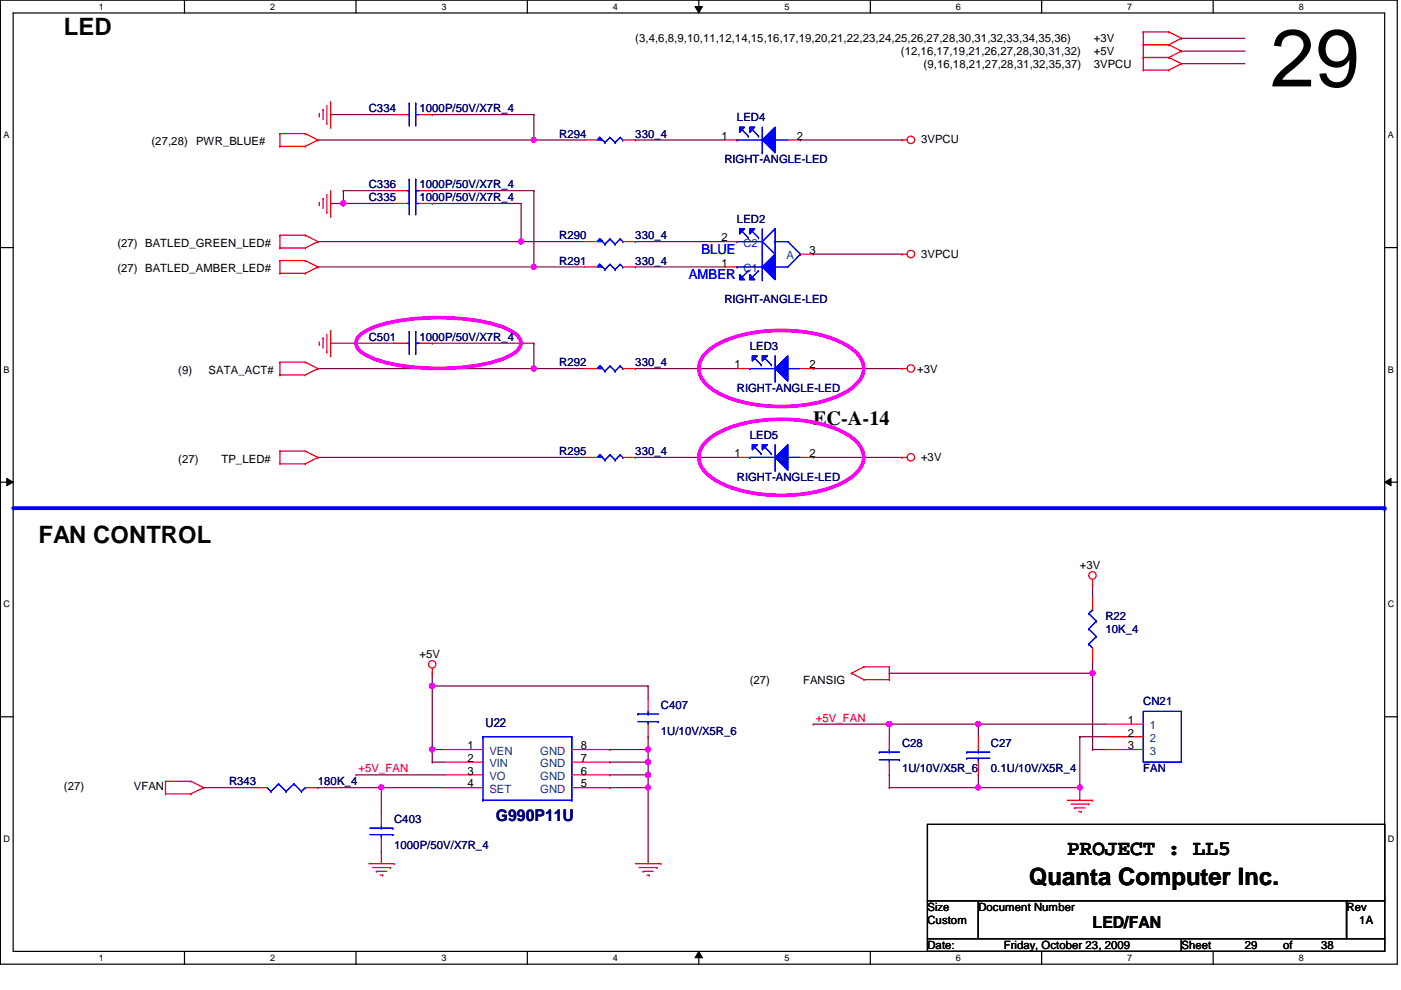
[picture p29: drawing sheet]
<svg xmlns="http://www.w3.org/2000/svg" width="297mm" height="210mm" viewBox="0 0 297 210" stroke-linecap="round" stroke-linejoin="round" font-family="sans-serif">
<defs><g id="words">
<text font-size="17.2" x="269.3" y="18.3">29</text>
<g font-size="5.1">
<text x="13.5" y="7.5">LED</text>
<text x="8.2" y="115.2">FAN CONTROL</text>
<text x="218.2" y="187.6">Quanta Computer Inc.</text>
</g>
<text font-size="4.6" x="226.3" y="181.3">PROJECT : LL5</text>
<text font-size="4.3" x="172.4" y="90.2">EC-A-14</text>
<text font-size="3.5" fill="#000080" x="105.1" y="174">G990P11U</text>
<text font-size="3.5" x="231.6" y="196.8">LED/FAN</text>
<g font-size="2.9" fill="#00f">
<text x="148.7" y="53.8">BLUE</text>
<text x="146" y="59.2">AMBER</text>
</g>
<text font-size="2.7" fill="#000080" x="103" y="154.1">U22</text>
<g font-size="2.4">
<text x="134.7" y="9">(3,4,6,8,9,10,11,12,14,15,16,17,19,20,21,22,23,24,25,26,27,28,30,31,32,33,34,35,36)</text>
<text x="191" y="11.7">(12,16,17,19,21,26,27,28,30,31,32)</text>
<text x="231.9" y="11.7">+5V</text>
<text x="231.9" y="9">+3V</text>
<text x="195.8" y="14.4">(9,16,18,21,27,28,31,32,35,37)</text>
<text x="231.9" y="14.4">3VPCU</text>
<text x="153" y="29.6">1</text>
<text x="168.9" y="29.6">2</text>
<text x="32.1" y="30.8">(27,28)</text>
<text x="41.6" y="30.8">PWR_BLUE#</text>
<text x="195.3" y="30.3">3VPCU</text>
<text x="24.9" y="52.3">(27) BATLED_GREEN_LED#</text>
<text x="153" y="51.2">2</text>
<text x="171.6" y="53.8">3</text>
<text x="24.9" y="57.7">(27) BATLED_AMBER_LED#</text>
<text x="153" y="56.6">1</text>
<text x="195.3" y="54.8">3VPCU</text>
<text x="37.8" y="79.2">(9)</text>
<text x="44.2" y="79.2">SATA_ACT#</text>
<text x="155.7" y="78.1">1</text>
<text x="171.6" y="78.1">2</text>
<text x="194.5" y="79">+3V</text>
<text x="37.8" y="98.1">(27)</text>
<text x="46.9" y="98.1">TP_LED#</text>
<text x="155.7" y="96.9">1</text>
<text x="171.6" y="96.9">2</text>
<text x="195.3" y="97.8">+3V</text>
<text x="228.9" y="120.7">+3V</text>
<text x="88.9" y="139.6">+5V</text>
<text x="159" y="144.9">(27)</text>
<text x="170.3" y="144.9">FANSIG</text>
<text x="239.1" y="153.5">1</text>
<text x="99.1" y="158.9">1</text>
<text x="99.1" y="161.5">2</text>
<text x="123.1" y="161.5">7</text>
<text x="123.1" y="158.9">8</text>
<text x="239.1" y="156.2">2</text>
<text x="239.1" y="158.9">3</text>
<text x="13.5" y="167.6">(27)</text>
<text x="28.4" y="167.6">VFAN</text>
<text x="99.1" y="164.3">3</text>
<text x="99.1" y="167">4</text>
<text x="123.1" y="167">5</text>
<text x="123.1" y="164.3">6</text>
<text x="196.6" y="195.8">Custom</text>
<text x="196.6" y="193.2">Size</text>
<text x="207.4" y="193.2">Document Number</text>
<text x="285.5" y="193.2">Rev</text>
<text x="288.2" y="195.8">1A</text>
<text x="196.6" y="201.2">Date:</text>
<text x="212.8" y="201.2">Friday, October 23, 2009</text>
<text x="250.5" y="201.2">Sheet</text>
<text x="263.9" y="201.2">29</text>
<text x="272" y="201.2">of</text>
<text x="280.1" y="201.2">38</text>
</g>
<g font-size="2.4" fill="#000080">
<text x="78.2" y="23.8">C334</text>
<text x="88.9" y="23.8">1000P/50V/X7R_4</text>
<text x="118.6" y="29.2">R294</text>
<text x="134.7" y="29.2">330_4</text>
<text x="156.2" y="25.7">LED4</text>
<text x="153.6" y="34.6">RIGHT-ANGLE-LED</text>
<text x="78.2" y="40">C336</text>
<text x="88.9" y="40">1000P/50V/X7R_4</text>
<text x="78.2" y="42.6">C335</text>
<text x="88.9" y="42.6">1000P/50V/X7R_4</text>
<text x="156.2" y="47.2">LED2</text>
<text x="118.6" y="50.7">R290</text>
<text x="134.7" y="50.7">330_4</text>
<text x="118.6" y="56.1">R291</text>
<text x="134.7" y="56.1">330_4</text>
<text x="153.6" y="64.2">RIGHT-ANGLE-LED</text>
<text x="78.2" y="72.3">C501</text>
<text x="88.9" y="72.3">1000P/50V/X7R_4</text>
<text x="118.6" y="77.6">R292</text>
<text x="134.7" y="77.6">330_4</text>
<text x="159" y="74.2">LED3</text>
<text x="156.2" y="83">RIGHT-ANGLE-LED</text>
<text x="159" y="93">LED5</text>
<text x="118.6" y="96.5">R295</text>
<text x="134.7" y="96.5">330_4</text>
<text x="156.2" y="101.9">RIGHT-ANGLE-LED</text>
<text x="234.4" y="131.5">R22</text>
<text x="234.4" y="134.2">10K_4</text>
<text x="242.4" y="149.5">CN21</text>
<text x="140.1" y="150.3">C407</text>
<text x="140.1" y="155.7">1U/10V/X5R_6</text>
<text x="191.3" y="158.4">C28</text>
<text x="210.1" y="158.4">C27</text>
<text x="48.6" y="166.5">R343</text>
<text x="67.4" y="166.5">180K_4</text>
<text x="191.3" y="163.8">1U/10V/X5R_6</text>
<text x="210.1" y="163.8">0.1U/10V/X5R_4</text>
<text x="242.4" y="163.8">FAN</text>
<text x="83.6" y="174.6">C403</text>
<text x="83.6" y="180">1000P/50V/X7R_4</text>
</g>
<g font-size="2.4" fill="#004080">
<text x="157.6" y="52.3">C2</text>
<text x="157.6" y="57.7">C1</text>
<text x="166.7" y="55">A</text>
<text x="243.8" y="154.6">1</text>
<text x="103.8" y="160">VEN</text>
<text x="114.6" y="160">GND</text>
<text x="243.8" y="157.3">2</text>
<text x="243.8" y="160">3</text>
<text x="103.8" y="162.7">VIN</text>
<text x="103.8" y="165.4">VO</text>
<text x="114.6" y="165.4">GND</text>
<text x="114.6" y="162.7">GND</text>
<text x="103.8" y="168.1">SET</text>
<text x="114.6" y="168.1">GND</text>
</g>
<g font-size="2.4" fill="#f00">
<text x="173" y="153">+5V_FAN</text>
<text x="76" y="163.7">+5V_FAN</text>
</g>
<g font-size="1.9">
<text x="21" y="2">1</text>
<text x="57.3" y="2">2</text>
<text x="93.6" y="2">3</text>
<text x="130" y="2">4</text>
<text x="166.3" y="2">5</text>
<text x="202.7" y="2">6</text>
<text x="239" y="2">7</text>
<text x="275.4" y="2">8</text>
<text x=".8" y="29.3">A</text>
<text x="294.3" y="29.3">A</text>
<text x=".8" y="79">B</text>
<text x="294.3" y="79">B</text>
<text x=".8" y="128.8">C</text>
<text x="294.3" y="128.8">C</text>
<text x=".8" y="178.5">D</text>
<text x="294.3" y="178.5">D</text>
<text x="21" y="203.7">1</text>
<text x="57.3" y="203.7">2</text>
<text x="93.6" y="203.7">3</text>
<text x="130" y="203.7">4</text>
<text x="166.3" y="203.7">5</text>
<text x="202.7" y="203.7">6</text>
<text x="239" y="203.7">7</text>
<text x="275.4" y="203.7">8</text>
</g>
</g></defs>
<path d="M.1 0h296.1v204.4h-296.1zM2.8 2.8h290.8v198.9h-290.8z" fill="none" stroke="#000" stroke-width=".25"/>
<g fill="#fff">
<path d="M21 .3h1v2.2h-1z"/>
<path d="M21 202h1v2.1h-1z"/>
</g>
<path d="M39.1 0v2.8M39.1 201.7v2.7" fill="none" stroke="#000" stroke-width=".25"/>
<g fill="#fff">
<path d="M57.3 .3h1v2.2h-1z"/>
<path d="M57.3 202h1v2.1h-1z"/>
</g>
<path d="M75.5 0v2.8M75.5 201.7v2.7" fill="none" stroke="#000" stroke-width=".25"/>
<g fill="#fff">
<path d="M93.6 .3h1.1v2.2h-1.1z"/>
<path d="M93.6 202h1.1v2.1h-1.1z"/>
</g>
<path d="M111.8 0v2.8M111.8 201.7v2.7" fill="none" stroke="#000" stroke-width=".25"/>
<g fill="#fff">
<path d="M130 .3h1v2.2h-1z"/>
<path d="M130 202h1v2.1h-1z"/>
</g>
<path d="M148.2 0v2.8M148.2 201.7v2.7" fill="none" stroke="#000" stroke-width=".25"/>
<path d="M147.4 1.4h1.5l-.7 1.4zM148.2 201.7l.7 1.4h-1.5z" fill="#000"/>
<path d="M147.4 1.4h1.5l-.7 1.4zM148.2 201.7l.7 1.4h-1.5z" fill="none" stroke="#000" stroke-width=".21"/>
<g fill="#fff">
<path d="M166.3 .3h1.1v2.2h-1.1z"/>
<path d="M166.3 202h1.1v2.1h-1.1z"/>
</g>
<path d="M184.5 0v2.8M184.5 201.7v2.7" fill="none" stroke="#000" stroke-width=".25"/>
<g fill="#fff">
<path d="M202.7 .3h1v2.2h-1z"/>
<path d="M202.7 202h1v2.1h-1z"/>
</g>
<path d="M220.8 0v2.8M220.8 201.7v2.7" fill="none" stroke="#000" stroke-width=".25"/>
<g fill="#fff">
<path d="M239 .3h1.1v2.2h-1.1z"/>
<path d="M239 202h1.1v2.1h-1.1z"/>
</g>
<path d="M257.2 0v2.8M257.2 201.7v2.7" fill="none" stroke="#000" stroke-width=".25"/>
<g fill="#fff">
<path d="M275.4 .3h1v2.2h-1z"/>
<path d="M275.4 202h1v2.1h-1z"/>
<path d="M.8 27.6h1.2v2.1h-1.2z"/>
<path d="M294.3 27.6h1.2v2.1h-1.2z"/>
<path d="M.8 77.3h1.2v2.2h-1.2z"/>
<path d="M294.3 77.3h1.2v2.2h-1.2z"/>
</g>
<path d="M.1 52.5h2.7M293.6 52.5h2.7" fill="none" stroke="#000" stroke-width=".25"/>
<g fill="#fff">
<path d="M.8 127.1h1.3v2.1h-1.3z"/>
<path d="M294.3 127.1h1.3v2.1h-1.3z"/>
</g>
<path d="M.1 102.2h2.7M293.6 102.2h2.7" fill="none" stroke="#000" stroke-width=".25"/>
<path d="M1.4 101.4l1.4 .8-1.4 .8zM293.6 102.2l1.3-.8v1.6z" fill="#000"/>
<path d="M1.4 101.4l1.4 .8-1.4 .8zM293.6 102.2l1.3-.8v1.6z" fill="none" stroke="#000" stroke-width=".21"/>
<g fill="#fff">
<path d="M.8 176.8h1.3v2.1h-1.3z"/>
<path d="M294.3 176.8h1.3v2.1h-1.3z"/>
</g>
<path d="M.1 152h2.7M293.6 152h2.7" fill="none" stroke="#000" stroke-width=".25"/>
<path d="M113.2 29.7h.1M113.2 29.7h10.7M134.7 29.7h.1M134.7 29.7h18.9" fill="none" stroke="#800040" stroke-width=".25"/>
<circle cx="113.1" cy="29.6" r=".52" fill="#f0f"/>
<circle cx="113.1" cy="29.6" r=".52" fill="none" stroke="#f0f" stroke-width=".25"/>
<g fill="none" stroke="#800040" stroke-width=".25">
<path d="M70.1 24.3h.1M70.1 24.3h13.5M91.6 24.3h.1M91.6 24.3h21.6M113.2 24.3h.1M113.2 24.3v5.4M67.4 56.6h.1M67.4 51.2h.1M67.4 56.6h45.8M67.4 51.2h56.5M70.1 43.1h.1M70.1 43.1h13.5"/>
<path d="M72.8 43.1h.1M91.6 43.1h.1M91.6 43.1h18.9v8.1M110.5 51.2h.1M134.7 51.2h.1M134.7 56.6h.1M134.7 56.6h18.9M134.7 51.2h18.9M172.4 53.9h.1M172.4 53.9h18.9M134.7 78.1h.1M134.7 78.1h21.5"/>
<path d="M172.4 78.1h.1M172.4 78.1h18.9"/>
</g>
<circle cx="110.5" cy="51.2" r=".54" fill="#f0f"/>
<circle cx="110.5" cy="51.2" r=".54" fill="none" stroke="#f0f" stroke-width=".25"/>
<path d="M91.6 40.4h.1M91.6 40.4h21.6M113.2 40.4h.1M113.2 56.6h.1M113.2 40.4v16.2M113.2 56.6h10.7" fill="none" stroke="#800040" stroke-width=".25"/>
<circle cx="113.1" cy="56.6" r=".52" fill="#f0f"/>
<circle cx="113.1" cy="56.6" r=".52" fill="none" stroke="#f0f" stroke-width=".25"/>
<path d="M72.8 40.4h.1M72.8 40.4h10.8M72.8 40.4v2.7" fill="none" stroke="#800040" stroke-width=".25"/>
<circle cx="72.8" cy="43.1" r=".52" fill="#f0f"/>
<circle cx="72.8" cy="43.1" r=".52" fill="none" stroke="#f0f" stroke-width=".25"/>
<g fill="none" stroke="#800040" stroke-width=".25">
<path d="M67.4 29.7h.1M67.4 29.7h45.8M169.7 29.7h.1M169.7 29.7h21.6M67.4 97h.1M67.4 97h56.5M134.7 97h.1M134.7 97h21.5M172.4 97h.1M172.4 97h18.9M188.5 142.7h.1M188.5 142.7h43.1"/>
<path d="M231.6 140.1h.1M231.6 142.7h.1M231.6 140.1v18.8M228.9 167h.1M228.9 167v2.7"/>
</g>
<circle cx="231.6" cy="142.7" r=".54" fill="#f0f"/>
<circle cx="231.6" cy="142.7" r=".54" fill="none" stroke="#f0f" stroke-width=".25"/>
<path d="M91.6 158.9h.1M91.6 158.9h2.7M75.5 164.3h.1M75.5 164.3h18.8M80.9 167h.1M80.9 167h13.4M80.9 167v5.4M91.6 161.6h.1M91.6 161.6h2.7" fill="none" stroke="#800040" stroke-width=".25"/>
<circle cx="80.9" cy="167" r=".51" fill="#f0f"/>
<circle cx="80.9" cy="167" r=".51" fill="none" stroke="#f0f" stroke-width=".25"/>
<path d="M129.3 158.9h.1M129.3 158.9h8.1M137.4 158.9h.1M137.4 158.9v2.7" fill="none" stroke="#800040" stroke-width=".25"/>
<circle cx="137.4" cy="158.9" r=".54" fill="#f0f"/>
<circle cx="137.4" cy="158.9" r=".54" fill="none" stroke="#f0f" stroke-width=".25"/>
<path d="M129.3 161.6h.1M129.3 161.6h8.1M137.4 161.6h.1M137.4 161.6v2.7" fill="none" stroke="#800040" stroke-width=".25"/>
<circle cx="137.4" cy="161.6" r=".52" fill="#f0f"/>
<circle cx="137.4" cy="161.6" r=".52" fill="none" stroke="#f0f" stroke-width=".25"/>
<path d="M129.3 164.3h.1M129.3 164.3h8.1M137.4 167h.1M137.4 167v16.1" fill="none" stroke="#800040" stroke-width=".25"/>
<circle cx="137.4" cy="167" r=".52" fill="#f0f"/>
<circle cx="137.4" cy="167" r=".52" fill="none" stroke="#f0f" stroke-width=".25"/>
<path d="M91.6 158.9h.1M91.6 158.9v2.7M129.3 167h.1M129.3 167h8.1" fill="none" stroke="#800040" stroke-width=".25"/>
<circle cx="91.6" cy="158.9" r=".54" fill="#f0f"/>
<circle cx="91.6" cy="158.9" r=".54" fill="none" stroke="#f0f" stroke-width=".25"/>
<path d="M91.6 145.5h.1M91.6 145.5h45.8M137.4 156.2h.1M137.4 156.2v2.7M228.9 156.2h.1M228.9 156.2h5.5" fill="none" stroke="#800040" stroke-width=".25"/>
<circle cx="91.6" cy="145.4" r=".54" fill="#f0f"/>
<circle cx="91.6" cy="145.4" r=".54" fill="none" stroke="#f0f" stroke-width=".25"/>
<g fill="none" stroke="#800040" stroke-width=".25">
<path d="M91.6 142.7h.1M91.6 142.7v2.8M137.4 145.5h.1M137.4 145.5v2.6M188.5 153.5h.1M188.5 153.5h18.9M207.4 153.5h.1M207.4 153.5v2.7M231.6 158.9h.1M231.6 158.9h2.8M43.2 167h.1M43.2 167h10.7"/>
<path d="M80.9 180.5h.1M80.9 180.5v2.6"/>
</g>
<circle cx="207.4" cy="153.5" r=".51" fill="#f0f"/>
<circle cx="207.4" cy="153.5" r=".51" fill="none" stroke="#f0f" stroke-width=".25"/>
<circle cx="188.5" cy="153.5" r=".51" fill="#f0f"/>
<circle cx="188.5" cy="153.5" r=".51" fill="none" stroke="#f0f" stroke-width=".25"/>
<path d="M207.4 164.3h.1M207.4 167h.1M207.4 164.3v2.7M207.4 167h21.5" fill="none" stroke="#800040" stroke-width=".25"/>
<circle cx="228.9" cy="167" r=".51" fill="#f0f"/>
<circle cx="228.9" cy="167" r=".51" fill="none" stroke="#f0f" stroke-width=".25"/>
<circle cx="207.4" cy="167" r=".51" fill="#f0f"/>
<circle cx="207.4" cy="167" r=".51" fill="none" stroke="#f0f" stroke-width=".25"/>
<path d="M172.4 153.5h.1M172.4 153.5h16.1M188.5 153.5h.1M188.5 153.5v2.7M228.9 156.2h.1M228.9 156.2v10.8" fill="none" stroke="#800040" stroke-width=".25"/>
<circle cx="188.5" cy="153.5" r=".51" fill="#f0f"/>
<circle cx="188.5" cy="153.5" r=".51" fill="none" stroke="#f0f" stroke-width=".25"/>
<path d="M231.6 123.9h.1M231.6 123.9v2.7M91.6 145.5h.1M91.6 145.5v13.4M207.4 153.5h.1M207.4 153.5h27M188.5 164.3h.1M188.5 164.3v2.7" fill="none" stroke="#800040" stroke-width=".25"/>
<circle cx="91.6" cy="145.4" r=".54" fill="#f0f"/>
<circle cx="91.6" cy="145.4" r=".54" fill="none" stroke="#f0f" stroke-width=".25"/>
<path d="M67.4 167h.1M67.4 167h13.5M137.4 164.3h.1M137.4 164.3v2.7" fill="none" stroke="#800040" stroke-width=".25"/>
<circle cx="137.4" cy="164.3" r=".54" fill="#f0f"/>
<circle cx="137.4" cy="164.3" r=".54" fill="none" stroke="#f0f" stroke-width=".25"/>
<path d="M113.2 78.1h.1M113.2 78.1h10.7M188.5 167h.1M188.5 167h18.9" fill="none" stroke="#800040" stroke-width=".25"/>
<circle cx="113.1" cy="78.1" r=".52" fill="#f0f"/>
<circle cx="113.1" cy="78.1" r=".52" fill="none" stroke="#f0f" stroke-width=".25"/>
<g fill="none" stroke="#800040" stroke-width=".25">
<path d="M250.5 10.8h.1M250.5 8.1h.1M250.5 13.5h.1M250.5 10.8h13.4M250.5 8.1h13.4M250.5 13.5h13.4M67.4 78.1h.1M70.1 72.8h.1M70.1 72.8h13.5M91.6 72.8h.1M91.6 72.8h21.6M113.2 72.8h.1"/>
<path d="M113.2 72.8v5.3h-45.8"/>
</g>
<g fill="none" stroke="#f00" stroke-width=".25">
<path d="M242.4 12.2h.1M242.4 9.5h.1M242.4 6.8h.1M242.4 14.9h.1M242.4 9.5h5.4M242.4 12.2h5.4M242.4 6.8v8.1M242.4 6.8h5.4M242.4 14.9h5.4M247.8 9.5h.1M247.8 12.2h.1M247.8 6.8h.1"/>
<path d="M247.8 14.9h.1M247.8 9.5l2.7 1.3M247.8 6.8l2.7 1.3M247.8 12.2l2.7 1.3M250.5 10.8h.1M250.5 8.1h.1M250.5 13.5h.1M250.5 10.8l-2.7 1.4M250.5 8.1l-2.7 1.4M250.5 13.5l-2.7 1.4M59.3 31h.1M59.3 28.3h.1"/>
<path d="M59.3 28.3v2.7M59.3 31h5.4M59.3 28.3h5.4M64.7 31h.1M64.7 28.3h.1M64.7 28.3l2.7 1.4M67.4 29.7h.1M67.4 29.7l-2.7 1.3M67.7 24.6h.1M67.7 24v.6M68.5 23.2h.1M68.5 23.2v2.2"/>
<path d="M69.3 26.2h.1M69.3 22.4v3.8M70.1 27h.1M70.1 21.6v5.4M191.3 29.7h.1M191.3 29.7h1M59.3 52.6h.1M59.3 49.9h.1M59.3 58h.1M59.3 55.2h.1M59.3 52.6h5.4M59.3 49.9v2.7"/>
<path d="M59.3 55.2v2.8M59.3 49.9h5.4M59.3 58h5.4M59.3 55.2h5.4M64.7 52.6h.1M64.7 49.9h.1M64.7 58h.1M64.7 55.2h.1M64.7 49.9l2.7 1.3M64.7 55.2l2.7 1.4M67.4 51.2h.1M67.4 56.6h.1"/>
<path d="M67.4 51.2l-2.7 1.4M67.4 56.6l-2.7 1.4M67.7 43.4h.1M67.7 42.9v.5M68.5 42.1h.1M68.5 42.1v2.1M69.3 45h.1M69.3 41.2v3.8M70.1 45.8h.1M70.1 40.4v5.4M191.3 53.9h.1M191.3 53.9h1"/>
<path d="M59.3 79.5h.1M59.3 76.8h.1M59.3 76.8v2.7M59.3 79.5h5.4M59.3 76.8h5.4M64.7 79.5h.1M64.7 76.8h.1M64.7 76.8l2.7 1.3M67.4 78.1h.1M67.4 78.1l-2.7 1.4M67.7 73h.1M67.7 72.5v.5"/>
<path d="M68.5 71.7h.1M68.5 71.7v2.1M69.3 74.6h.1M69.3 70.9v3.7M70.1 75.4h.1M70.1 70.1v5.3M191.3 78.1h.1M191.3 78.1h1M59.3 98.3h.1M59.3 95.6h.1M59.3 95.6v2.7M59.3 98.3h5.4"/>
<path d="M59.3 95.6h5.4M64.7 98.3h.1M64.7 95.6h.1M64.7 95.6l2.7 1.4M67.4 97h.1M67.4 97l-2.7 1.3M191.3 97h.1M191.3 97h1M231.6 123.9h.1M231.6 122.9v1M91.6 142.7h.1M91.6 141.7v1"/>
<path d="M180.5 142.7h.1M180.5 142.7l2.7 1.4M183.2 141.4h.1M183.2 144.1h.1M183.2 141.4l-2.7 1.3M183.2 141.4h5.3M183.2 144.1h5.3M188.5 141.4h.1M188.5 144.1h.1M188.5 141.4v2.7M35.1 168.3h.1M35.1 165.7h.1"/>
<path d="M35.1 168.3h5.4M35.1 165.7v2.6M35.1 165.7h5.4M40.5 168.3h.1M40.5 165.7h.1M40.5 165.7l2.7 1.3M43.2 167h.1M43.2 167l-2.7 1.3M226.3 169.7h5.3M227.1 170.5h3.7M227.9 171.3h.1M227.9 171.3h2.1"/>
<path d="M228.7 172.1h.5M229.2 172.1h.1M230.8 170.5h.1M231.6 169.7h.1M78.2 183.1h5.4M79 183.9h3.8M79.8 184.7h.1M79.8 184.7h2.2M80.6 185.5h.5M81.1 185.5h.1M82.8 183.9h.1M83.6 183.1h.1"/>
<path d="M134.7 183.1h5.4M135.5 183.9h3.8M136.4 184.7h.1M136.4 184.7h2.1M137.2 185.5h.5M137.7 185.5h.1M139.3 183.9h.1M140.1 183.1h.1"/>
<circle cx="193.1" cy="29.7" r=".8"/>
<circle cx="193.1" cy="53.9" r=".8"/>
<circle cx="193.1" cy="78.1" r=".8"/>
<circle cx="193.1" cy="97" r=".8"/>
<circle cx="231.6" cy="122" r=".79"/>
<circle cx="91.6" cy="140.9" r=".78"/>
</g>
<path d="M196.6 174.8h97v16.2h-97zM196.6 191h10.8v8h-10.8zM196.6 199h53.9v2.7h-53.9zM207.4 191h78.1v8h-78.1zM250.5 199h43.1v2.7h-43.1zM285.5 191h8.1v8h-8.1z" fill="none" stroke="#000" stroke-width=".25"/>
<path d="M2.8 107.7h290.8" fill="none" stroke="#00f" stroke-width=".8"/>
<circle cx="293.6" cy="107.7" r=".4" fill="#00f"/>
<path d="M76.5 70.9a21.4 21.4 0 0 1 10.5-3.2 47.6 47.6 0 0 1 19.6 1.7 6.6 6.6 0 0 1 3.7 2.7 2.15 2.15 0 0 1-.9 2.4 21.6 21.6 0 0 1-10.5 3.3 47.2 47.2 0 0 1-19.6-1.7 6.6 6.6 0 0 1-3.7-2.7 2.17 2.17 0 0 1 .9-2.5zM149.7 74.8a19 19 0 0 1 10.4-4.3 33.1 33.1 0 0 1 18.5 2.2 7.7 7.7 0 0 1 4.4 4.5 4.9 4.9 0 0 1-2.3 5 23.6 23.6 0 0 1-13.1 3.9 28.9 28.9 0 0 1-16.1-3.2 6 6 0 0 1-3.3-4.8 4.8 4.8 0 0 1 1.5-3.3zM149.7 93.6a19 19 0 0 1 10.4-4.3 33.1 33.1 0 0 1 18.5 2.3 7.7 7.7 0 0 1 4.4 4.5 4.9 4.9 0 0 1-2.3 4.9 23.6 23.6 0 0 1-13.1 4 28.9 28.9 0 0 1-16.1-3.3 6 6 0 0 1-3.3-4.8 4.8 4.8 0 0 1 1.5-3.3z" fill="none" stroke="#f0f" stroke-width=".8"/>
<g fill="none" stroke="#00f" stroke-width=".25">
<path d="M127.2 77.6h.1M127.2 77.6l-.5 .5M127.2 77.6l1.1 1.1M128.3 78.7h.1M129.3 77.6h.1M129.3 77.6l-1 1.1M129.3 77.6l1.1 1.1M130.4 78.7h.1M131.5 77.6h.1M131.5 77.6l-1.1 1.1M131.5 77.6l.5 .5M132 78.1h.1"/>
<path d="M78.4 177h4.9M78.4 175.6h4.9M80.9 175.6h.1M80.9 177h.1M80.9 175v.6M80.9 177v.8M83.3 177h.1M83.3 175.6h.1"/>
</g>
<path d="M80.9 172.4v2.6M80.9 177.8v2.7" fill="none" stroke="#f00" stroke-width=".25"/>
<path d="M127.2 77.6l.5 .5h-1l.5-.5 .5 .5z" fill-rule="evenodd" fill="#00f"/>
<g fill="none" stroke="#00f" stroke-width=".25">
<path d="M127.2 77.6l.5 .5h-1l.5-.5 .5 .5zM127.2 77.6h.1M127.2 77.6l-.5 .5M127.2 77.6l1.1 1.1M128.3 78.7h.1M129.3 77.6h.1M129.3 77.6l-1 1.1M129.3 77.6l1.1 1.1M130.4 78.7h.1M131.5 77.6h.1M131.5 77.6l-1.1 1.1M131.5 77.6l.5 .5"/>
<path d="M132 78.1h.1"/>
</g>
<path d="M127.2 77.6l.5 .5h-1l.5-.5 .5 .5z" fill-rule="evenodd" fill="#00f"/>
<path d="M86.8 38h.1M86.8 38v4.9M88.1 38h.1M88.1 38v4.9M86.3 40.4h.5M86.8 40.4h.1M88.1 40.4h.1M88.1 40.4h.8M127.2 77.6l.5 .5h-1l.5-.5 .5 .5z" fill="none" stroke="#00f" stroke-width=".25"/>
<path d="M83.6 40.4h2.7M88.9 40.4h2.7M123.9 78.1h2.8M132 78.1h2.7" fill="none" stroke="#f00" stroke-width=".25"/>
<path d="M164.3 27v5.4l-2.7-2.7z" fill="#00f"/>
<path d="M164.3 27v5.4l-2.7-2.7z" fill="none" stroke="#00f" stroke-width=".25"/>
<path d="M159 27h1l-1 1.1z" fill="#00f"/>
<path d="M159 27h1l-1 1.1z" fill="none" stroke="#00f" stroke-width=".25"/>
<path d="M156.8 27h1.1l-1.1 1.1z" fill="#00f"/>
<path d="M156.2 29.7h.1M156.2 29.7h5.4M156.8 27h1.1l-1.1 1.1zM157.3 27.5l1.4 1.4M158.7 28.9h.1M159.5 27.5l1.3 1.4M160.8 28.9h.1M161.6 32.4h.1M161.6 27v5.4M164.3 29.7h.1M164.3 29.7h2.7" fill="none" stroke="#00f" stroke-width=".25"/>
<path d="M164.3 27v5.4l-2.7-2.7z" fill="#00f"/>
<path d="M164.3 27v5.4l-2.7-2.7z" fill="none" stroke="#00f" stroke-width=".25"/>
<path d="M159 27h1l-1 1.1z" fill="#00f"/>
<path d="M159 27h1l-1 1.1z" fill="none" stroke="#00f" stroke-width=".25"/>
<path d="M156.8 27h1.1l-1.1 1.1z" fill="#00f"/>
<g fill="none" stroke="#00f" stroke-width=".25">
<path d="M156.2 29.7h.1M156.2 29.7h5.4M156.8 27h1.1l-1.1 1.1zM157.3 27.5l1.4 1.4M158.7 28.9h.1M159.5 27.5l1.3 1.4M160.8 28.9h.1M161.6 32.4h.1M161.6 27v5.4M164.3 29.7h.1M164.3 29.7h2.7M127.2 50.7h.1"/>
<path d="M127.2 50.7l-.5 .5M127.2 50.7l1.1 1.1M128.3 51.8h.1M129.3 50.7h.1M129.3 50.7l-1 1.1M129.3 50.7l1.1 1.1M130.4 51.8h.1M131.5 50.7h.1M131.5 50.7l-1.1 1.1M131.5 50.7l.5 .5M132 51.2h.1"/>
</g>
<path d="M153.6 29.7h2.6M167 29.7h2.7" fill="none" stroke="#f00" stroke-width=".25"/>
<path d="M127.2 50.7l.5 .5h-1l.5-.5 .5 .5z" fill-rule="evenodd" fill="#00f"/>
<g fill="none" stroke="#00f" stroke-width=".25">
<path d="M127.2 50.7l.5 .5h-1l.5-.5 .5 .5zM127.2 50.7h.1M127.2 50.7l-.5 .5M127.2 50.7l1.1 1.1M128.3 51.8h.1M129.3 50.7h.1M129.3 50.7l-1 1.1M129.3 50.7l1.1 1.1M130.4 51.8h.1M131.5 50.7h.1M131.5 50.7l-1.1 1.1M131.5 50.7l.5 .5"/>
<path d="M132 51.2h.1"/>
</g>
<path d="M127.2 50.7l.5 .5h-1l.5-.5 .5 .5z" fill-rule="evenodd" fill="#00f"/>
<g fill="none" stroke="#00f" stroke-width=".25">
<path d="M127.2 50.7l.5 .5h-1l.5-.5 .5 .5zM127.2 96.4h.1M127.2 96.4l-.5 .6M127.2 96.4l1.1 1.1M128.3 97.5h.1M129.3 96.4h.1M129.3 96.4l-1 1.1M129.3 96.4l1.1 1.1M130.4 97.5h.1M131.5 96.4h.1M131.5 96.4l-1.1 1.1M131.5 96.4l.5 .6"/>
<path d="M132 97h.1"/>
</g>
<path d="M123.9 51.2h2.8M132 51.2h2.7" fill="none" stroke="#f00" stroke-width=".25"/>
<path d="M127.2 96.4l.5 .6h-1l.5-.6 .5 .6z" fill-rule="evenodd" fill="#00f"/>
<g fill="none" stroke="#00f" stroke-width=".25">
<path d="M127.2 96.4l.5 .6h-1l.5-.6 .5 .6zM127.2 96.4h.1M127.2 96.4l-.5 .6M127.2 96.4l1.1 1.1M128.3 97.5h.1M129.3 96.4h.1M129.3 96.4l-1 1.1M129.3 96.4l1.1 1.1M130.4 97.5h.1M131.5 96.4h.1M131.5 96.4l-1.1 1.1M131.5 96.4l.5 .6"/>
<path d="M132 97h.1"/>
</g>
<path d="M127.2 96.4l.5 .6h-1l.5-.6 .5 .6z" fill-rule="evenodd" fill="#00f"/>
<g fill="none" stroke="#00f" stroke-width=".25">
<path d="M127.2 96.4l.5 .6h-1l.5-.6 .5 .6zM56.6 167l.8 .8M57.4 167.8h.1M59.1 166.2h.1M59.1 166.2l-1.7 1.6M59.1 166.2l1.6 1.6M60.7 167.8h.1M62.3 166.2h.1M62.3 166.2l-1.6 1.6M62.3 166.2l1.6 1.6M63.9 167.8h.1M64.7 167h.1"/>
<path d="M64.7 167l-.8 .8"/>
</g>
<path d="M123.9 97h2.8M132 97h2.7M53.9 167h2.7M64.7 167h2.7" fill="none" stroke="#f00" stroke-width=".25"/>
<path d="M159 58.2l1 1.1h-1z" fill="#00f"/>
<path d="M159 58.2l1 1.1h-1z" fill="none" stroke="#00f" stroke-width=".25"/>
<path d="M156.8 58.2l1.1 1.1h-1.1z" fill="#00f"/>
<path d="M156.8 58.2l1.1 1.1h-1.1z" fill="none" stroke="#00f" stroke-width=".25"/>
<path d="M156.8 48.5h1.1l-1.1 1.1z" fill="#00f"/>
<path d="M156.8 48.5h1.1l-1.1 1.1z" fill="none" stroke="#00f" stroke-width=".25"/>
<path d="M159 48.5h1l-1 1.1z" fill="#00f"/>
<path d="M159 48.5h1l-1 1.1z" fill="none" stroke="#00f" stroke-width=".25"/>
<path d="M161.6 56.6l2.7-2.7v5.4z" fill="#00f"/>
<g fill="none" stroke="#00f" stroke-width=".25">
<path d="M156.2 51.2h.1M156.2 56.6h.1M156.2 51.2h5.4M156.2 56.6h5.4M157.3 49.1l1.4 1.3M158.7 50.4h.1M158.7 57.4h.1M158.7 57.4l-1.4 1.4M159.5 49.1l1.3 1.3M160.8 50.4h.1M160.8 57.4h.1M160.8 57.4l-1.3 1.4"/>
<path d="M161.6 56.6l2.7-2.7v5.4zM161.6 51.2h.1M161.6 53.9h.1M161.6 59.3h.1M161.6 51.2l2.7 2.7M161.6 48.5v10.8M164.3 53.9h.1M164.3 48.5h.1M164.3 51.2h.1M164.3 56.6h.1M164.3 48.5v5.4M164.3 48.5l-2.7 2.7"/>
<path d="M164.3 51.2h2.7l2.7 2.7M169.7 53.9h.1M169.7 53.9l-2.7 2.7h-2.7"/>
</g>
<path d="M159 58.2l1 1.1h-1z" fill="#00f"/>
<path d="M159 58.2l1 1.1h-1z" fill="none" stroke="#00f" stroke-width=".25"/>
<path d="M156.8 58.2l1.1 1.1h-1.1z" fill="#00f"/>
<path d="M156.8 58.2l1.1 1.1h-1.1z" fill="none" stroke="#00f" stroke-width=".25"/>
<path d="M156.8 48.5h1.1l-1.1 1.1z" fill="#00f"/>
<path d="M156.8 48.5h1.1l-1.1 1.1z" fill="none" stroke="#00f" stroke-width=".25"/>
<path d="M159 48.5h1l-1 1.1z" fill="#00f"/>
<path d="M159 48.5h1l-1 1.1z" fill="none" stroke="#00f" stroke-width=".25"/>
<path d="M161.6 56.6l2.7-2.7v5.4z" fill="#00f"/>
<g fill="none" stroke="#00f" stroke-width=".25">
<path d="M156.2 51.2h.1M156.2 56.6h.1M156.2 51.2h5.4M156.2 56.6h5.4M157.3 49.1l1.4 1.3M158.7 50.4h.1M158.7 57.4h.1M158.7 57.4l-1.4 1.4M159.5 49.1l1.3 1.3M160.8 50.4h.1M160.8 57.4h.1M160.8 57.4l-1.3 1.4"/>
<path d="M161.6 56.6l2.7-2.7v5.4zM161.6 51.2h.1M161.6 53.9h.1M161.6 59.3h.1M161.6 51.2l2.7 2.7M161.6 48.5v10.8M164.3 53.9h.1M164.3 48.5h.1M164.3 51.2h.1M164.3 56.6h.1M164.3 48.5v5.4M164.3 48.5l-2.7 2.7"/>
<path d="M164.3 51.2h2.7l2.7 2.7M169.7 53.9h.1M169.7 53.9l-2.7 2.7h-2.7M86.3 72.8h.5M86.8 72.8h.1M86.8 70.3h.1M86.8 70.3v4.9M88.1 70.3h.1M88.1 72.8h.1M88.1 72.8h.8M88.1 70.3v4.9M205 159.5h.1"/>
<path d="M205 159.5h4.8M207.4 159.5h.1M207.4 158.9v.6M205 160.8h.1M205 160.8h4.8M207.4 160.8h.1M207.4 160.8v.8"/>
</g>
<path d="M153.6 51.2h2.6M153.6 56.6h2.6M169.7 53.9h2.7M83.6 72.8h2.7M88.9 72.8h2.7M207.4 156.2v2.7M207.4 161.6v2.7" fill="none" stroke="#f00" stroke-width=".25"/>
<path d="M167 94.3v5.4l-2.7-2.7z" fill="#00f"/>
<path d="M167 94.3v5.4l-2.7-2.7z" fill="none" stroke="#00f" stroke-width=".25"/>
<path d="M161.6 94.3h1.1l-1.1 1.1z" fill="#00f"/>
<path d="M161.6 94.3h1.1l-1.1 1.1z" fill="none" stroke="#00f" stroke-width=".25"/>
<path d="M159.5 94.3h1.1l-1.1 1.1z" fill="#00f"/>
<path d="M159 97h.1M159 97h5.3M159.5 94.3h1.1l-1.1 1.1zM160 94.8l1.4 1.4M161.4 96.2h.1M162.2 94.8l1.3 1.4M163.5 96.2h.1M164.3 99.7h.1M164.3 94.3v5.4M167 97h.1M167 97h2.7" fill="none" stroke="#00f" stroke-width=".25"/>
<path d="M167 94.3v5.4l-2.7-2.7z" fill="#00f"/>
<path d="M167 94.3v5.4l-2.7-2.7z" fill="none" stroke="#00f" stroke-width=".25"/>
<path d="M161.6 94.3h1.1l-1.1 1.1z" fill="#00f"/>
<path d="M161.6 94.3h1.1l-1.1 1.1z" fill="none" stroke="#00f" stroke-width=".25"/>
<path d="M159.5 94.3h1.1l-1.1 1.1z" fill="#00f"/>
<g fill="none" stroke="#00f" stroke-width=".25">
<path d="M86.3 24.3h.5M86.8 24.3h.1M86.8 21.9h.1M86.8 21.9v4.8M88.1 21.9h.1M88.1 24.3h.1M88.1 24.3h.8M88.1 21.9v4.8M127.2 29.1h.1M127.2 29.1l-.5 .6M127.2 29.1l1.1 1.1M128.3 30.2h.1"/>
<path d="M129.3 29.1h.1M129.3 29.1l-1 1.1M129.3 29.1l1.1 1.1M130.4 30.2h.1M131.5 29.1h.1M131.5 29.1l-1.1 1.1M131.5 29.1l.5 .6M132 29.7h.1M159 97h.1M159 97h5.3M159.5 94.3h1.1l-1.1 1.1zM160 94.8l1.4 1.4"/>
<path d="M161.4 96.2h.1M162.2 94.8l1.3 1.4M163.5 96.2h.1M164.3 99.7h.1M164.3 94.3v5.4M167 97h.1M167 97h2.7M102.4 156.2h.1M102.4 156.2h18.8M102.4 156.2v13.5M121.2 156.2h.1M121.2 156.2v13.5"/>
<path d="M102.4 169.7h.1M102.4 169.7h18.8M121.2 169.7h.1"/>
</g>
<path d="M83.6 24.3h2.7M88.9 24.3h2.7M156.2 97h2.8M169.7 97h2.7M94.3 158.9h8.1M121.2 158.9h8.1M94.3 161.6h8.1M94.3 164.3h8.1M94.3 167h8.1M121.2 161.6h8.1M121.2 164.3h8.1M121.2 167h8.1" fill="none" stroke="#f00" stroke-width=".25"/>
<path d="M127.2 29.1l.5 .6h-1l.5-.6 .5 .6z" fill-rule="evenodd" fill="#00f"/>
<g fill="none" stroke="#00f" stroke-width=".25">
<path d="M127.2 29.1l.5 .6h-1l.5-.6 .5 .6zM127.2 29.1h.1M127.2 29.1l-.5 .6M127.2 29.1l1.1 1.1M128.3 30.2h.1M129.3 29.1h.1M129.3 29.1l-1 1.1M129.3 29.1l1.1 1.1M130.4 30.2h.1M131.5 29.1h.1M131.5 29.1l-1.1 1.1M131.5 29.1l.5 .6"/>
<path d="M132 29.7h.1"/>
</g>
<path d="M127.2 29.1l.5 .6h-1l.5-.6 .5 .6z" fill-rule="evenodd" fill="#00f"/>
<path d="M127.2 29.1l.5 .6h-1l.5-.6 .5 .6z" fill="none" stroke="#00f" stroke-width=".25"/>
<path d="M123.9 29.7h2.8M132 29.7h2.7" fill="none" stroke="#f00" stroke-width=".25"/>
<path d="M164.3 78.1l2.7-2.7v5.4z" fill="#00f"/>
<path d="M164.3 78.1l2.7-2.7v5.4z" fill="none" stroke="#00f" stroke-width=".25"/>
<path d="M161.6 75.4h1.1l-1.1 1.1z" fill="#00f"/>
<path d="M161.6 75.4h1.1l-1.1 1.1z" fill="none" stroke="#00f" stroke-width=".25"/>
<path d="M159.5 75.4h1.1l-1.1 1.1z" fill="#00f"/>
<path d="M159 78.1h.1M159 78.1h5.3M159.5 75.4h1.1l-1.1 1.1zM160 76l1.4 1.3M161.4 77.3h.1M162.2 76l1.3 1.3M163.5 77.3h.1M164.3 75.4v5.4M167 78.1h.1M167 78.1h2.7M164.3 80.8h.1" fill="none" stroke="#00f" stroke-width=".25"/>
<path d="M164.3 78.1l2.7-2.7v5.4z" fill="#00f"/>
<path d="M164.3 78.1l2.7-2.7v5.4z" fill="none" stroke="#00f" stroke-width=".25"/>
<path d="M161.6 75.4h1.1l-1.1 1.1z" fill="#00f"/>
<path d="M161.6 75.4h1.1l-1.1 1.1z" fill="none" stroke="#00f" stroke-width=".25"/>
<path d="M159.5 75.4h1.1l-1.1 1.1z" fill="#00f"/>
<g fill="none" stroke="#00f" stroke-width=".25">
<path d="M127.2 56h.1M127.2 56l-.5 .6M127.2 56l1.1 1.1M128.3 57.1h.1M129.3 56h.1M129.3 56l-1 1.1M129.3 56l1.1 1.1M130.4 57.1h.1M131.5 56h.1M131.5 56l-1.1 1.1M131.5 56l.5 .6M132 56.6h.1"/>
<path d="M159 78.1h.1M159 78.1h5.3M159.5 75.4h1.1l-1.1 1.1zM160 76l1.4 1.3M161.4 77.3h.1M162.2 76l1.3 1.3M163.5 77.3h.1M164.3 75.4v5.4M167 78.1h.1M167 78.1h2.7M164.3 80.8h.1M135.3 151.4h.1"/>
<path d="M135.3 151.4h4.3M135.3 153h4.3M137.4 153h.1M137.4 151.4h.1M137.4 150.8v.6M137.4 153v.5M139.6 153h.1M186.4 159.5h.1M186.4 159.5h4.3M188.5 159.5h.1M188.5 158.9v.6M186.4 161.1h4.3"/>
<path d="M188.5 161.1h.1M188.5 161.1v.5M190.7 161.1h.1"/>
</g>
<path d="M156.2 78.1h2.8M169.7 78.1h2.7M137.4 148.1v2.7M137.4 153.5v2.7M188.5 156.2v2.7M188.5 161.6v2.7" fill="none" stroke="#f00" stroke-width=".25"/>
<path d="M127.2 56l.5 .6h-1l.5-.6 .5 .6z" fill-rule="evenodd" fill="#00f"/>
<g fill="none" stroke="#00f" stroke-width=".25">
<path d="M127.2 56l.5 .6h-1l.5-.6 .5 .6zM127.2 56h.1M127.2 56l-.5 .6M127.2 56l1.1 1.1M128.3 57.1h.1M129.3 56h.1M129.3 56l-1 1.1M129.3 56l1.1 1.1M130.4 57.1h.1M131.5 56h.1M131.5 56l-1.1 1.1M131.5 56l.5 .6"/>
<path d="M132 56.6h.1"/>
</g>
<path d="M127.2 56l.5 .6h-1l.5-.6 .5 .6z" fill-rule="evenodd" fill="#00f"/>
<g fill="none" stroke="#00f" stroke-width=".25">
<path d="M86.3 43.1h.5M86.8 43.1h.1M86.8 40.7h.1M86.8 40.7v4.9M88.1 40.7h.1M88.1 43.1h.1M88.1 43.1h.8M88.1 40.7v4.9M127.2 56l.5 .6h-1l.5-.6 .5 .6zM230.8 136.6h.1M230.8 133.3h.1M230.8 130.1h.1"/>
<path d="M230.8 136.6l.8 .8M230.8 133.3l1.6 1.7M230.8 130.1l1.6 1.6M231.6 129.3h.1M231.6 129.3l-.8 .8M232.4 135h.1M232.4 131.7h.1M232.4 135l-1.6 1.6M232.4 131.7l-1.6 1.6M242.4 150.8h8.1v10.8h-8.1z"/>
</g>
<path d="M83.6 43.1h2.7M88.9 43.1h2.7M123.9 56.6h2.8M132 56.6h2.7M231.6 126.6v2.7M231.6 137.4v2.7M234.4 153.5h8M234.4 156.2h8M234.4 158.9h8" fill="none" stroke="#f00" stroke-width=".25"/>
<circle cx="113.1" cy="29.6" r=".52" fill="#f0f"/>
<circle cx="113.1" cy="29.6" r=".52" fill="none" stroke="#f0f" stroke-width=".25"/>
<circle cx="110.5" cy="51.2" r=".54" fill="#f0f"/>
<circle cx="110.5" cy="51.2" r=".54" fill="none" stroke="#f0f" stroke-width=".25"/>
<circle cx="113.1" cy="56.6" r=".52" fill="#f0f"/>
<circle cx="113.1" cy="56.6" r=".52" fill="none" stroke="#f0f" stroke-width=".25"/>
<circle cx="72.8" cy="43.1" r=".52" fill="#f0f"/>
<circle cx="72.8" cy="43.1" r=".52" fill="none" stroke="#f0f" stroke-width=".25"/>
<circle cx="231.6" cy="142.7" r=".54" fill="#f0f"/>
<circle cx="231.6" cy="142.7" r=".54" fill="none" stroke="#f0f" stroke-width=".25"/>
<circle cx="80.9" cy="167" r=".51" fill="#f0f"/>
<circle cx="80.9" cy="167" r=".51" fill="none" stroke="#f0f" stroke-width=".25"/>
<circle cx="137.4" cy="158.9" r=".54" fill="#f0f"/>
<circle cx="137.4" cy="158.9" r=".54" fill="none" stroke="#f0f" stroke-width=".25"/>
<circle cx="137.4" cy="161.6" r=".52" fill="#f0f"/>
<circle cx="137.4" cy="161.6" r=".52" fill="none" stroke="#f0f" stroke-width=".25"/>
<circle cx="137.4" cy="167" r=".52" fill="#f0f"/>
<circle cx="137.4" cy="167" r=".52" fill="none" stroke="#f0f" stroke-width=".25"/>
<circle cx="91.6" cy="158.9" r=".54" fill="#f0f"/>
<circle cx="91.6" cy="158.9" r=".54" fill="none" stroke="#f0f" stroke-width=".25"/>
<circle cx="91.6" cy="145.4" r=".54" fill="#f0f"/>
<circle cx="91.6" cy="145.4" r=".54" fill="none" stroke="#f0f" stroke-width=".25"/>
<circle cx="207.4" cy="153.5" r=".51" fill="#f0f"/>
<circle cx="207.4" cy="153.5" r=".51" fill="none" stroke="#f0f" stroke-width=".25"/>
<circle cx="188.5" cy="153.5" r=".51" fill="#f0f"/>
<circle cx="188.5" cy="153.5" r=".51" fill="none" stroke="#f0f" stroke-width=".25"/>
<circle cx="228.9" cy="167" r=".51" fill="#f0f"/>
<circle cx="228.9" cy="167" r=".51" fill="none" stroke="#f0f" stroke-width=".25"/>
<circle cx="207.4" cy="167" r=".51" fill="#f0f"/>
<circle cx="207.4" cy="167" r=".51" fill="none" stroke="#f0f" stroke-width=".25"/>
<circle cx="188.5" cy="153.5" r=".51" fill="#f0f"/>
<circle cx="188.5" cy="153.5" r=".51" fill="none" stroke="#f0f" stroke-width=".25"/>
<circle cx="91.6" cy="145.4" r=".54" fill="#f0f"/>
<circle cx="91.6" cy="145.4" r=".54" fill="none" stroke="#f0f" stroke-width=".25"/>
<circle cx="137.4" cy="164.3" r=".54" fill="#f0f"/>
<circle cx="137.4" cy="164.3" r=".54" fill="none" stroke="#f0f" stroke-width=".25"/>
<circle cx="113.1" cy="78.1" r=".52" fill="#f0f"/>
<circle cx="113.1" cy="78.1" r=".52" fill="none" stroke="#f0f" stroke-width=".25"/>
<use href="#words"/>
</svg>
